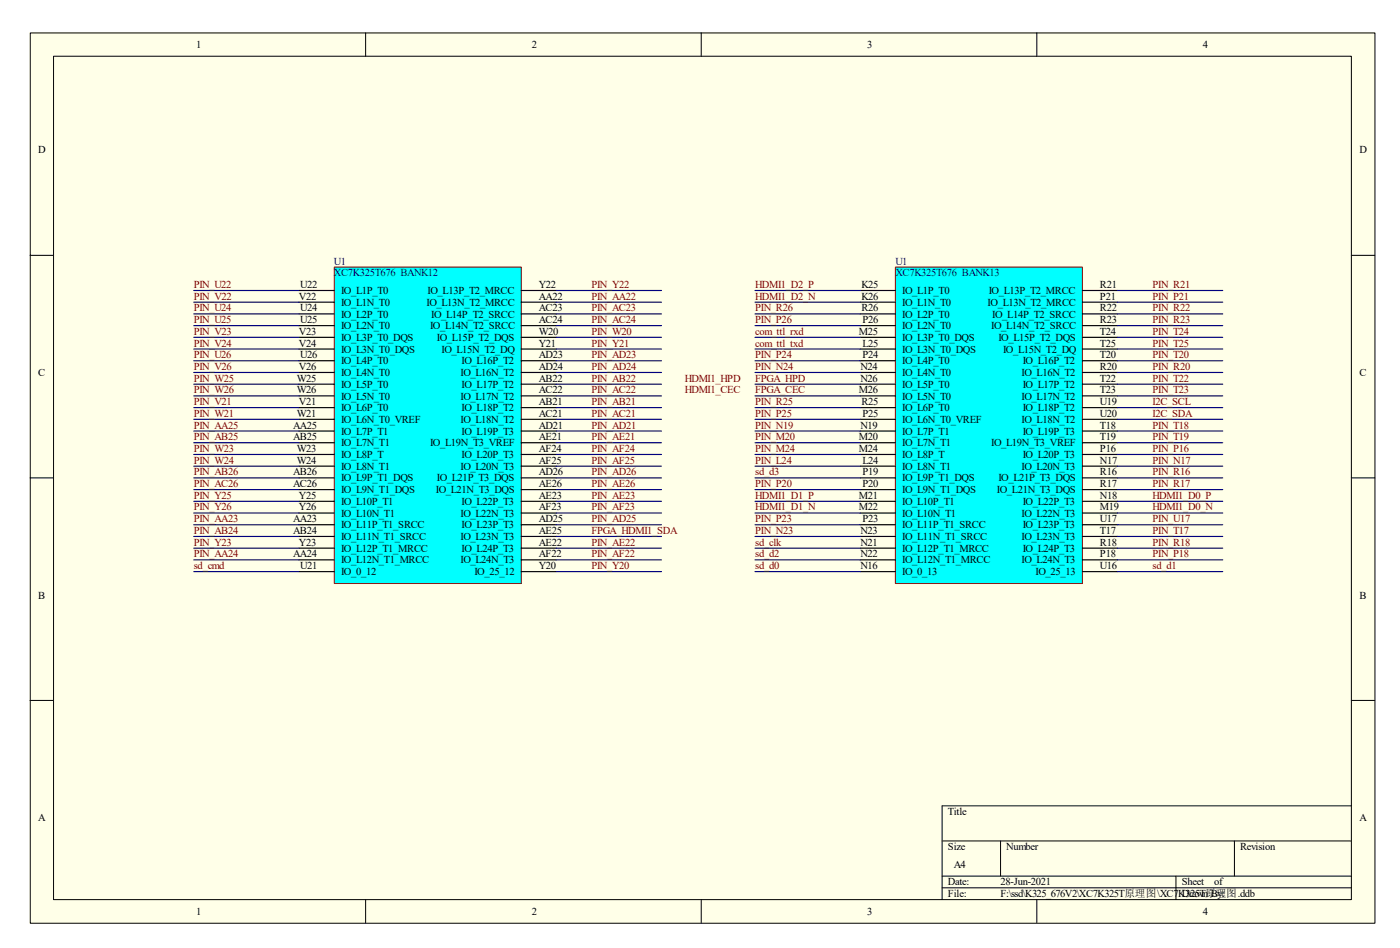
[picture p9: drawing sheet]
<svg xmlns="http://www.w3.org/2000/svg" width="166mm" height="112mm" viewBox="0 0 166 112" stroke-linecap="round" stroke-linejoin="round" font-family="sans-serif">
<defs><g id="words">
<g font-size="1.3">
<text x="23.2" y="5.7">1</text>
<text x="62.9" y="5.7">2</text>
<text x="102.6" y="5.7">3</text>
<text x="142.4" y="5.7">4</text>
<text x="4.5" y="18.1">D</text>
<text x="160.9" y="18.1">D</text>
<text x="35.4" y="35.4">V22</text>
<text x="35.5" y="34.1">U22</text>
<text x="40.4" y="34.8">IO_L1P_T0</text>
<text x="50.6" y="34.8">IO_L13P_T2_MRCC</text>
<text x="63.8" y="34.1">Y22</text>
<text x="63.8" y="35.4">AA22</text>
<text x="102" y="34.1">K25</text>
<text x="102" y="35.4">K26</text>
<text x="106.8" y="34.8">IO_L1P_T0</text>
<text x="117" y="34.8">IO_L13P_T2_MRCC</text>
<text x="130.2" y="34.1">R21</text>
<text x="130.2" y="35.4">P21</text>
<text x="35.4" y="39.6">V23</text>
<text x="35.4" y="41">V24</text>
<text x="35.5" y="36.8">U24</text>
<text x="35.5" y="38.2">U25</text>
<text x="40.4" y="36.2">IO_L1N_T0</text>
<text x="40.4" y="37.6">IO_L2P_T0</text>
<text x="40.4" y="38.9">IO_L2N_T0</text>
<text x="40.4" y="40.3">IO_L3P_T0_DQS</text>
<text x="40.4" y="41.7">IO_L3N_T0_DQS</text>
<text x="50.5" y="36.2">IO_L13N_T2_MRCC</text>
<text x="50.9" y="38.9">IO_L14N_T2_SRCC</text>
<text x="51" y="37.6">IO_L14P_T2_SRCC</text>
<text x="51.7" y="40.3">IO_L15P_T2_DQS</text>
<text x="52.3" y="41.7">IO_L15N_T2_DQ</text>
<text x="63.8" y="36.8">AC23</text>
<text x="63.8" y="38.2">AC24</text>
<text x="63.8" y="39.6">W20</text>
<text x="63.8" y="41">Y21</text>
<text x="101.7" y="39.6">M25</text>
<text x="102" y="36.8">R26</text>
<text x="102.1" y="38.2">P26</text>
<text x="102.1" y="41">L25</text>
<text x="106.8" y="36.2">IO_L1N_T0</text>
<text x="106.8" y="37.6">IO_L2P_T0</text>
<text x="106.8" y="38.9">IO_L2N_T0</text>
<text x="106.8" y="40.3">IO_L3P_T0_DQS</text>
<text x="106.8" y="41.7">IO_L3N_T0_DQS</text>
<text x="116.9" y="36.2">IO_L13N_T2_MRCC</text>
<text x="117.3" y="38.9">IO_L14N_T2_SRCC</text>
<text x="117.5" y="37.6">IO_L14P_T2_SRCC</text>
<text x="118.2" y="40.3">IO_L15P_T2_DQS</text>
<text x="118.7" y="41.7">IO_L15N_T2_DQ</text>
<text x="130.2" y="36.8">R22</text>
<text x="130.2" y="38.2">R23</text>
<text x="130.2" y="39.6">T24</text>
<text x="130.2" y="41">T25</text>
<text x="4.5" y="44.5">C</text>
<text x="35.1" y="45.1">W25</text>
<text x="35.1" y="46.5">W26</text>
<text x="35.4" y="43.8">V26</text>
<text x="35.4" y="47.9">V21</text>
<text x="35.5" y="42.4">U26</text>
<text x="40.4" y="43.1">IO_L4P_T0</text>
<text x="40.4" y="44.5">IO_L4N_T0</text>
<text x="40.4" y="45.8">IO_L5P_T0</text>
<text x="40.4" y="47.2">IO_L5N_T0</text>
<text x="54.5" y="44.5">IO_L16N_T2</text>
<text x="54.5" y="47.2">IO_L17N_T2</text>
<text x="54.6" y="43.1">IO_L16P_T2</text>
<text x="54.6" y="45.8">IO_L17P_T2</text>
<text x="63.8" y="42.4">AD23</text>
<text x="63.8" y="43.8">AD24</text>
<text x="63.8" y="45.1">AB22</text>
<text x="63.8" y="46.5">AC22</text>
<text x="63.8" y="47.9">AB21</text>
<text x="101.7" y="46.5">M26</text>
<text x="101.8" y="43.8">N24</text>
<text x="101.8" y="45.1">N26</text>
<text x="102" y="47.9">R25</text>
<text x="102.1" y="42.4">P24</text>
<text x="106.8" y="43.1">IO_L4P_T0</text>
<text x="106.8" y="44.5">IO_L4N_T0</text>
<text x="106.8" y="45.8">IO_L5P_T0</text>
<text x="106.8" y="47.2">IO_L5N_T0</text>
<text x="120.9" y="44.5">IO_L16N_T2</text>
<text x="120.9" y="47.2">IO_L17N_T2</text>
<text x="121.1" y="43.1">IO_L16P_T2</text>
<text x="121.1" y="45.8">IO_L17P_T2</text>
<text x="130.2" y="42.4">T20</text>
<text x="130.2" y="43.8">R20</text>
<text x="130.2" y="45.1">T22</text>
<text x="130.2" y="46.5">T23</text>
<text x="130.2" y="47.9">U19</text>
<text x="160.9" y="44.5">C</text>
<text x="34.7" y="50.7">AA25</text>
<text x="34.7" y="52.1">AB25</text>
<text x="35.1" y="49.3">W21</text>
<text x="35.1" y="53.5">W23</text>
<text x="40.4" y="48.6">IO_L6P_T0</text>
<text x="40.4" y="50">IO_L6N_T0_VREF</text>
<text x="40.4" y="51.4">IO_L7P_T1</text>
<text x="40.4" y="52.7">IO_L7N_T1</text>
<text x="50.9" y="52.7">IO_L19N_T3_VREF</text>
<text x="54.5" y="50">IO_L18N_T2</text>
<text x="54.6" y="48.6">IO_L18P_T2</text>
<text x="54.6" y="51.4">IO_L19P_T3</text>
<text x="63.8" y="49.3">AC21</text>
<text x="63.8" y="50.7">AD21</text>
<text x="63.8" y="52.1">AE21</text>
<text x="63.8" y="53.5">AF24</text>
<text x="101.7" y="52.1">M20</text>
<text x="101.7" y="53.5">M24</text>
<text x="101.8" y="50.7">N19</text>
<text x="102.1" y="49.3">P25</text>
<text x="106.8" y="48.6">IO_L6P_T0</text>
<text x="106.8" y="50">IO_L6N_T0_VREF</text>
<text x="106.8" y="51.4">IO_L7P_T1</text>
<text x="106.8" y="52.7">IO_L7N_T1</text>
<text x="117.3" y="52.7">IO_L19N_T3_VREF</text>
<text x="120.9" y="50">IO_L18N_T2</text>
<text x="121.1" y="48.6">IO_L18P_T2</text>
<text x="121.1" y="51.4">IO_L19P_T3</text>
<text x="130.2" y="49.3">U20</text>
<text x="130.2" y="50.7">T18</text>
<text x="130.2" y="52.1">T19</text>
<text x="130.2" y="53.5">P16</text>
<text x="34.7" y="56.2">AB26</text>
<text x="34.7" y="57.6">AC26</text>
<text x="35.1" y="54.9">W24</text>
<text x="35.4" y="59">Y25</text>
<text x="40.4" y="54.1">IO_L8P_T</text>
<text x="40.4" y="55.5">IO_L8N_T1</text>
<text x="40.4" y="56.9">IO_L9P_T1_DQS</text>
<text x="40.4" y="58.3">IO_L9N_T1_DQS</text>
<text x="40.4" y="59.7">IO_L10P_T1</text>
<text x="51.6" y="58.3">IO_L21N_T3_DQS</text>
<text x="51.7" y="56.9">IO_L21P_T3_DQS</text>
<text x="54.5" y="55.5">IO_L20N_T3</text>
<text x="54.6" y="54.1">IO_L20P_T3</text>
<text x="54.6" y="59.7">IO_L22P_T3</text>
<text x="63.8" y="54.9">AF25</text>
<text x="63.8" y="56.2">AD26</text>
<text x="63.8" y="57.6">AE26</text>
<text x="63.8" y="59">AE23</text>
<text x="101.7" y="59">M21</text>
<text x="102.1" y="54.9">L24</text>
<text x="102.1" y="56.2">P19</text>
<text x="102.1" y="57.6">P20</text>
<text x="106.8" y="54.1">IO_L8P_T</text>
<text x="106.8" y="55.5">IO_L8N_T1</text>
<text x="106.8" y="56.9">IO_L9P_T1_DQS</text>
<text x="106.8" y="58.3">IO_L9N_T1_DQS</text>
<text x="106.8" y="59.7">IO_L10P_T1</text>
<text x="118" y="58.3">IO_L21N_T3_DQS</text>
<text x="118.2" y="56.9">IO_L21P_T3_DQS</text>
<text x="120.9" y="55.5">IO_L20N_T3</text>
<text x="121.1" y="54.1">IO_L20P_T3</text>
<text x="121.1" y="59.7">IO_L22P_T3</text>
<text x="130.2" y="54.9">N17</text>
<text x="130.2" y="56.2">R16</text>
<text x="130.2" y="57.6">R17</text>
<text x="130.2" y="59">N18</text>
<text x="34.7" y="61.8">AA23</text>
<text x="34.7" y="63.2">AB24</text>
<text x="34.7" y="65.9">AA24</text>
<text x="35.4" y="60.4">Y26</text>
<text x="35.4" y="64.6">Y23</text>
<text x="40.4" y="61.1">IO_L10N_T1</text>
<text x="40.4" y="62.4">IO_L11P_T1_SRCC</text>
<text x="40.4" y="63.8">IO_L11N_T1_SRCC</text>
<text x="40.4" y="65.2">IO_L12P_T1_MRCC</text>
<text x="54.5" y="61.1">IO_L22N_T3</text>
<text x="54.5" y="63.8">IO_L23N_T3</text>
<text x="54.6" y="62.4">IO_L23P_T3</text>
<text x="54.6" y="65.2">IO_L24P_T3</text>
<text x="63.8" y="60.4">AF23</text>
<text x="63.8" y="61.8">AD25</text>
<text x="63.8" y="63.2">AE25</text>
<text x="63.8" y="64.6">AE22</text>
<text x="63.8" y="65.9">AF22</text>
<text x="101.7" y="60.4">M22</text>
<text x="101.8" y="63.2">N23</text>
<text x="101.8" y="64.6">N21</text>
<text x="101.8" y="65.9">N22</text>
<text x="102.1" y="61.8">P23</text>
<text x="106.8" y="61.1">IO_L10N_T1</text>
<text x="106.8" y="62.4">IO_L11P_T1_SRCC</text>
<text x="106.8" y="63.8">IO_L11N_T1_SRCC</text>
<text x="106.8" y="65.2">IO_L12P_T1_MRCC</text>
<text x="120.9" y="61.1">IO_L22N_T3</text>
<text x="120.9" y="63.8">IO_L23N_T3</text>
<text x="121.1" y="62.4">IO_L23P_T3</text>
<text x="121.1" y="65.2">IO_L24P_T3</text>
<text x="130.2" y="60.4">M19</text>
<text x="130.2" y="61.8">U17</text>
<text x="130.2" y="63.2">T17</text>
<text x="130.2" y="64.6">R18</text>
<text x="130.2" y="65.9">P18</text>
<text x="4.5" y="70.8">B</text>
<text x="35.5" y="67.3">U21</text>
<text x="40.4" y="68">IO_0_12</text>
<text x="40.4" y="66.6">IO_L12N_T1_MRCC</text>
<text x="54.5" y="66.6">IO_L24N_T3</text>
<text x="56.2" y="68">IO_25_12</text>
<text x="63.8" y="67.3">Y20</text>
<text x="101.8" y="67.3">N16</text>
<text x="106.8" y="68">IO_0_13</text>
<text x="106.8" y="66.6">IO_L12N_T1_MRCC</text>
<text x="120.9" y="66.6">IO_L24N_T3</text>
<text x="122.6" y="68">IO_25_13</text>
<text x="130.2" y="67.3">U16</text>
<text x="160.9" y="70.8">B</text>
<text x="4.5" y="97.1">A</text>
<text x="112.2" y="96.4">Title</text>
<text x="112.2" y="100.5">Size</text>
<text x="119.1" y="100.5">Number</text>
<text x="146.8" y="100.5">Revision</text>
<text x="160.9" y="97.1">A</text>
<text x="112.2" y="104.7">Date:</text>
<text x="112.2" y="106.1">File:</text>
<text x="112.9" y="102.6">A4</text>
<text x="118.4" y="104.7">28-Jun-2021</text>
<text x="118.4" y="106.1">F:\ssd\K325_676V2\XC7K325T原理图\XC7</text>
<text x="139.5" y="106.1">KD3r2a5wn By:</text>
<text x="139.9" y="104.7">Sheet</text>
<text x="142" y="106.1">T原理图.ddb</text>
<text x="143.7" y="104.7">of</text>
<text x="23.2" y="108.2">1</text>
<text x="62.9" y="108.2">2</text>
<text x="102.6" y="108.2">3</text>
<text x="142.4" y="108.2">4</text>
</g>
<g font-size="1.3" fill="#800000">
<text x="22.9" y="34.1">PIN_U22</text>
<text x="22.9" y="35.4">PIN_V22</text>
<text x="70" y="34.1">PIN_Y22</text>
<text x="70" y="35.4">PIN_AA22</text>
<text x="89.4" y="34.1">HDMI1_D2_P</text>
<text x="89.4" y="35.4">HDMI1_D2_N</text>
<text x="136.4" y="35.4">PIN_P21</text>
<text x="136.4" y="34.1">PIN_R21</text>
<text x="22.9" y="36.8">PIN_U24</text>
<text x="22.9" y="38.2">PIN_U25</text>
<text x="22.9" y="39.6">PIN_V23</text>
<text x="22.9" y="41">PIN_V24</text>
<text x="70" y="36.8">PIN_AC23</text>
<text x="70" y="38.2">PIN_AC24</text>
<text x="70" y="41">PIN_Y21</text>
<text x="70" y="39.6">PIN_W20</text>
<text x="89.4" y="36.8">PIN_R26</text>
<text x="89.4" y="38.2">PIN_P26</text>
<text x="89.4" y="39.6">com_ttl_rxd</text>
<text x="89.4" y="41">com_ttl_txd</text>
<text x="136.4" y="36.8">PIN_R22</text>
<text x="136.4" y="38.2">PIN_R23</text>
<text x="136.4" y="39.6">PIN_T24</text>
<text x="136.4" y="41">PIN_T25</text>
<text x="22.9" y="42.4">PIN_U26</text>
<text x="22.9" y="47.9">PIN_V21</text>
<text x="22.9" y="43.8">PIN_V26</text>
<text x="22.9" y="45.1">PIN_W25</text>
<text x="22.9" y="46.5">PIN_W26</text>
<text x="70" y="47.9">PIN_AB21</text>
<text x="70" y="42.4">PIN_AD23</text>
<text x="70" y="43.8">PIN_AD24</text>
<text x="70" y="46.5">PIN_AC22</text>
<text x="70" y="45.1">PIN_AB22</text>
<text x="81.1" y="45.1">HDMI1_HPD</text>
<text x="81.1" y="46.5">HDMI1_CEC</text>
<text x="89.4" y="42.4">PIN_P24</text>
<text x="89.4" y="43.8">PIN_N24</text>
<text x="89.4" y="45.1">FPGA_HPD</text>
<text x="89.4" y="46.5">FPGA_CEC</text>
<text x="89.4" y="47.9">PIN_R25</text>
<text x="136.4" y="43.8">PIN_R20</text>
<text x="136.4" y="42.4">PIN_T20</text>
<text x="136.4" y="45.1">PIN_T22</text>
<text x="136.4" y="46.5">PIN_T23</text>
<text x="136.4" y="47.9">I2C_SCL</text>
<text x="22.9" y="53.5">PIN_W23</text>
<text x="22.9" y="49.3">PIN_W21</text>
<text x="22.9" y="50.7">PIN_AA25</text>
<text x="22.9" y="52.1">PIN_AB25</text>
<text x="70" y="53.5">PIN_AF24</text>
<text x="70" y="52.1">PIN_AE21</text>
<text x="70" y="50.7">PIN_AD21</text>
<text x="70" y="49.3">PIN_AC21</text>
<text x="89.4" y="49.3">PIN_P25</text>
<text x="89.4" y="52.1">PIN_M20</text>
<text x="89.4" y="53.5">PIN_M24</text>
<text x="89.4" y="50.7">PIN_N19</text>
<text x="136.4" y="50.7">PIN_T18</text>
<text x="136.4" y="52.1">PIN_T19</text>
<text x="136.4" y="49.3">I2C_SDA</text>
<text x="136.4" y="53.5">PIN_P16</text>
<text x="22.9" y="54.9">PIN_W24</text>
<text x="22.9" y="56.2">PIN_AB26</text>
<text x="22.9" y="57.6">PIN_AC26</text>
<text x="22.9" y="59">PIN_Y25</text>
<text x="70" y="54.9">PIN_AF25</text>
<text x="70" y="59">PIN_AE23</text>
<text x="70" y="57.6">PIN_AE26</text>
<text x="70" y="56.2">PIN_AD26</text>
<text x="89.4" y="56.2">sd_d3</text>
<text x="89.4" y="57.6">PIN_P20</text>
<text x="89.4" y="59">HDMI1_D1_P</text>
<text x="89.4" y="54.9">PIN_L24</text>
<text x="136.4" y="54.9">PIN_N17</text>
<text x="136.4" y="59">HDMI1_D0_P</text>
<text x="136.4" y="56.2">PIN_R16</text>
<text x="136.4" y="57.6">PIN_R17</text>
<text x="22.9" y="64.6">PIN_Y23</text>
<text x="22.9" y="65.9">PIN_AA24</text>
<text x="22.9" y="60.4">PIN_Y26</text>
<text x="22.9" y="61.8">PIN_AA23</text>
<text x="22.9" y="63.2">PIN_AB24</text>
<text x="70" y="65.9">PIN_AF22</text>
<text x="70" y="60.4">PIN_AF23</text>
<text x="70" y="64.6">PIN_AE22</text>
<text x="70" y="61.8">PIN_AD25</text>
<text x="70" y="63.2">FPGA_HDMI1_SDA</text>
<text x="89.4" y="61.8">PIN_P23</text>
<text x="89.4" y="60.4">HDMI1_D1_N</text>
<text x="89.4" y="64.6">sd_clk</text>
<text x="89.4" y="65.9">sd_d2</text>
<text x="89.4" y="63.2">PIN_N23</text>
<text x="136.4" y="64.6">PIN_R18</text>
<text x="136.4" y="63.2">PIN_T17</text>
<text x="136.4" y="60.4">HDMI1_D0_N</text>
<text x="136.4" y="61.8">PIN_U17</text>
<text x="136.4" y="65.9">PIN_P18</text>
<text x="22.9" y="67.3">sd_cmd</text>
<text x="70" y="67.3">PIN_Y20</text>
<text x="89.4" y="67.3">sd_d0</text>
<text x="136.4" y="67.3">sd_d1</text>
</g>
<g font-size="1.3" fill="#000080">
<text x="39.5" y="32.7">XC7K325T676 BANK12</text>
<text x="39.5" y="31.3">U1</text>
<text x="106" y="32.7">XC7K325T676 BANK13</text>
<text x="106" y="31.3">U1</text>
</g>
</g></defs>
<path d="M3.5 3.9h159.3v105.3h-159.3z" fill-rule="evenodd" fill="#ffffe8"/>
<g fill="none" stroke="#000" stroke-width=".12">
<path d="M3.6 3.9h159.2v105.3h-159.2zM6.3 6.6h153.7v99.8h-153.7zM43.3 3.9v2.7M83 3.9v2.7M122.7 3.9v2.7M3.6 30.2h2.7M160 30.2h2.7M3.6 56.5h2.7M160 56.5h2.7M3.6 82.8h2.7M111.5 99.5h48.5M118.4 99.5v4.1"/>
<path d="M146.1 99.5v4.1M160 82.8h2.7M160 95.3h-48.5v11.1M43.3 106.4v2.7M83 106.4v2.7M111.5 103.6h48.5M111.5 105h48.5M122.7 106.4v2.7M139.2 103.6v2.8"/>
</g>
<path d="M39.6 31.6h22.1v37.4h-22.1z" fill-rule="evenodd" fill="#0ff"/>
<path d="M39.6 31.6h22.1v37.4h-22.1z" fill="none" stroke="#800000" stroke-width=".12"/>
<g fill="none" stroke="#000" stroke-width=".14">
<path d="M35.4 34.4h4.1M35.4 35.7h4.1M35.4 37.1h4.1M35.4 38.5h4.1M35.4 39.9h4.1M61.7 34.4h4.1M61.7 35.7h4.1M61.7 37.1h4.1M61.7 38.5h4.1M61.7 39.9h4.1M35.4 41.3h4.1M35.4 42.7h4.1"/>
<path d="M35.4 44h4.1M35.4 45.4h4.1M35.4 46.8h4.1M35.4 48.2h4.1M35.4 49.6h4.1M35.4 51h4.1M35.4 52.4h4.1M35.4 53.7h4.1M35.4 55.1h4.1M35.4 56.5h4.1M35.4 57.9h4.1M35.4 59.3h4.1"/>
<path d="M61.7 41.3h4.1M61.7 42.7h4.1M61.7 44h4.1M61.7 45.4h4.1M61.7 46.8h4.1M61.7 48.2h4.1M61.7 49.6h4.1M61.7 51h4.1M61.7 52.4h4.1M61.7 53.7h4.1M61.7 55.1h4.1M61.7 56.5h4.1"/>
<path d="M61.7 57.9h4.1M61.7 59.3h4.1M35.4 67.6h4.1M35.4 60.7h4.1M35.4 62.1h4.1M35.4 63.4h4.1M35.4 64.8h4.1M35.4 66.2h4.1M61.7 67.6h4.1M61.7 60.7h4.1M61.7 62.1h4.1M61.7 63.4h4.1"/>
<path d="M61.7 64.8h4.1M61.7 66.2h4.1"/>
</g>
<path d="M106 31.6h22.1v37.4h-22.1z" fill-rule="evenodd" fill="#0ff"/>
<path d="M106 31.6h22.1v37.4h-22.1z" fill="none" stroke="#800000" stroke-width=".12"/>
<g fill="none" stroke="#000" stroke-width=".14">
<path d="M101.8 34.4h4.2M101.8 35.7h4.2M101.8 37.1h4.2M101.8 38.5h4.2M101.8 39.9h4.2M128.1 34.4h4.2M128.1 35.7h4.2M128.1 37.1h4.2M128.1 38.5h4.2M128.1 39.9h4.2M101.8 41.3h4.2M101.8 42.7h4.2"/>
<path d="M101.8 44h4.2M101.8 45.4h4.2M101.8 46.8h4.2M101.8 48.2h4.2M101.8 49.6h4.2M101.8 51h4.2M101.8 52.4h4.2M101.8 53.7h4.2M101.8 55.1h4.2M101.8 56.5h4.2M101.8 57.9h4.2M101.8 59.3h4.2"/>
<path d="M128.1 41.3h4.2M128.1 42.7h4.2M128.1 44h4.2M128.1 45.4h4.2M128.1 46.8h4.2M128.1 48.2h4.2M128.1 49.6h4.2M128.1 51h4.2M128.1 52.4h4.2M128.1 53.7h4.2M128.1 55.1h4.2M128.1 56.5h4.2"/>
<path d="M128.1 57.9h4.2M128.1 59.3h4.2M101.8 67.6h4.2M101.8 60.7h4.2M101.8 62.1h4.2M101.8 63.4h4.2M101.8 64.8h4.2M101.8 66.2h4.2M128.1 67.6h4.2M128.1 60.7h4.2M128.1 62.1h4.2M128.1 63.4h4.2"/>
<path d="M128.1 64.8h4.2M128.1 66.2h4.2"/>
</g>
<g fill="none" stroke="#000080" stroke-width=".14">
<path d="M22.9 34.4h12.5M22.9 35.7h12.5M22.9 37.1h12.5M22.9 38.5h12.5M22.9 39.9h12.5M65.8 34.4h12.5M65.8 35.7h12.5M65.8 37.1h12.5M65.8 38.5h12.5M65.8 39.9h12.5M89.4 34.4h12.4M89.4 35.7h12.4"/>
<path d="M89.4 37.1h12.4M89.4 38.5h12.4M89.4 39.9h12.4M132.3 34.4h12.4M132.3 35.7h12.4M132.3 37.1h12.4M132.3 38.5h12.4M132.3 39.9h12.4M22.9 41.3h12.5M22.9 42.7h12.5M22.9 44h12.5M22.9 45.4h12.5"/>
<path d="M22.9 46.8h12.5M22.9 48.2h12.5M22.9 49.6h12.5M22.9 51h12.5M22.9 52.4h12.5M22.9 53.7h12.5M22.9 55.1h12.5M22.9 56.5h12.5M22.9 57.9h12.5M22.9 59.3h12.5M65.8 41.3h12.5M65.8 42.7h12.5"/>
<path d="M65.8 44h12.5M65.8 45.4h12.5M65.8 46.8h12.5M65.8 48.2h12.5M65.8 49.6h12.5M65.8 51h12.5M65.8 52.4h12.5M65.8 53.7h12.5M65.8 55.1h12.5M65.8 56.5h12.5M65.8 57.9h12.5M65.8 59.3h12.5"/>
<path d="M89.4 41.3h12.4M89.4 42.7h12.4M89.4 44h12.4M89.4 45.4h12.4M89.4 46.8h12.4M89.4 48.2h12.4M89.4 49.6h12.4M89.4 51h12.4M89.4 52.4h12.4M89.4 53.7h12.4M89.4 55.1h12.4M89.4 56.5h12.4"/>
<path d="M89.4 57.9h12.4M89.4 59.3h12.4M132.3 41.3h12.4M132.3 42.7h12.4M132.3 44h12.4M132.3 45.4h12.4M132.3 46.8h12.4M132.3 48.2h12.4M132.3 49.6h12.4M132.3 51h12.4M132.3 52.4h12.4M132.3 53.7h12.4"/>
<path d="M132.3 55.1h12.4M132.3 56.5h12.4M132.3 57.9h12.4M132.3 59.3h12.4M22.9 60.7h12.5M22.9 62.1h12.5M22.9 63.4h12.5M22.9 64.8h12.5M22.9 66.2h12.5M22.9 67.6h12.5M65.8 60.7h12.5M65.8 62.1h12.5"/>
<path d="M65.8 63.4h12.5M65.8 64.8h12.5M65.8 66.2h12.5M65.8 67.6h12.5M89.4 60.7h12.4M89.4 62.1h12.4M89.4 63.4h12.4M89.4 64.8h12.4M89.4 66.2h12.4M89.4 67.6h12.4M132.3 60.7h12.4M132.3 62.1h12.4"/>
<path d="M132.3 63.4h12.4M132.3 64.8h12.4M132.3 66.2h12.4M132.3 67.6h12.4"/>
</g>
<use href="#words"/>
</svg>
